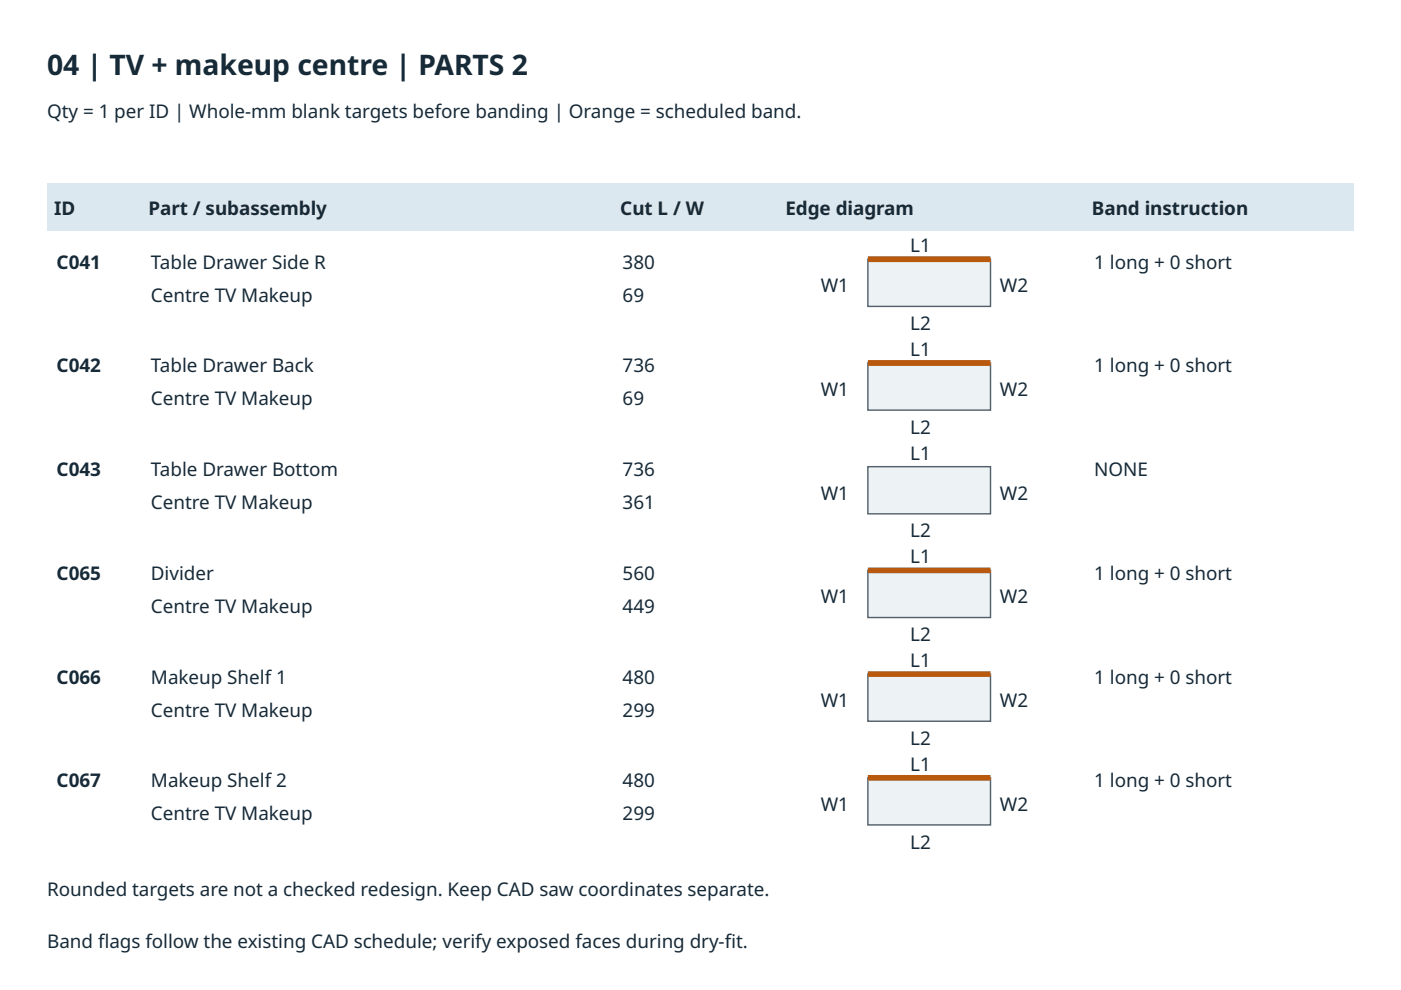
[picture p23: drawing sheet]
<svg xmlns="http://www.w3.org/2000/svg" width="297mm" height="210mm" viewBox="0 0 297 210" stroke-linecap="round" stroke-linejoin="round" font-family="sans-serif">
<defs><g id="words">
<text font-size="6" fill="#172a38" x="10" y="16">04 | TV + makeup centre | PARTS 2</text>
<g font-size="4" fill="#172a38">
<text x="10" y="25">Qty = 1 per ID | Whole-mm blank targets before banding | Orange = scheduled band.</text>
<text x="11.5" y="45.7">ID</text>
<text x="31.5" y="45.7">Part / subassembly</text>
<text x="131.5" y="45.7">Cut L / W</text>
<text x="166.5" y="45.7">Edge diagram</text>
<text x="231.5" y="45.7">Band instruction</text>
<text x="193" y="53.5">L1</text>
<text x="12" y="57">C041</text>
<text x="32" y="57">Table Drawer Side R</text>
<text x="132" y="57">380</text>
<text x="232" y="57">1 long + 0 short</text>
<text x="32" y="64">Centre TV Makeup</text>
<text x="132" y="64">69</text>
<text x="174" y="62">W1</text>
<text x="212" y="62">W2</text>
<text x="193" y="70">L2</text>
<text x="193" y="75.5">L1</text>
<text x="12" y="79">C042</text>
<text x="32" y="79">Table Drawer Back</text>
<text x="132" y="79">736</text>
<text x="174" y="84">W1</text>
<text x="212" y="84">W2</text>
<text x="232" y="79">1 long + 0 short</text>
<text x="32" y="86">Centre TV Makeup</text>
<text x="132" y="86">69</text>
<text x="193" y="92">L2</text>
<text x="12" y="100.9">C043</text>
<text x="32" y="100.9">Table Drawer Bottom</text>
<text x="132" y="100.9">736</text>
<text x="193" y="97.4">L1</text>
<text x="232" y="100.9">NONE</text>
<text x="32" y="107.9">Centre TV Makeup</text>
<text x="132" y="107.9">361</text>
<text x="174" y="105.9">W1</text>
<text x="212" y="105.9">W2</text>
<text x="193" y="113.9">L2</text>
<text x="193" y="119.4">L1</text>
<text x="12" y="122.9">C065</text>
<text x="32" y="122.9">Divider</text>
<text x="132" y="122.9">560</text>
<text x="232" y="122.9">1 long + 0 short</text>
<text x="32" y="129.9">Centre TV Makeup</text>
<text x="132" y="129.9">449</text>
<text x="174" y="127.9">W1</text>
<text x="212" y="127.9">W2</text>
<text x="193" y="135.9">L2</text>
<text x="193" y="141.4">L1</text>
<text x="12" y="144.9">C066</text>
<text x="32" y="144.9">Makeup Shelf 1</text>
<text x="132" y="144.9">480</text>
<text x="174" y="149.9">W1</text>
<text x="212" y="149.9">W2</text>
<text x="232" y="144.9">1 long + 0 short</text>
<text x="32" y="151.9">Centre TV Makeup</text>
<text x="132" y="151.9">299</text>
<text x="193" y="157.9">L2</text>
<text x="12" y="166.9">C067</text>
<text x="32" y="166.9">Makeup Shelf 2</text>
<text x="132" y="166.9">480</text>
<text x="193" y="163.4">L1</text>
<text x="232" y="166.9">1 long + 0 short</text>
<text x="32" y="173.9">Centre TV Makeup</text>
<text x="132" y="173.9">299</text>
<text x="174" y="171.9">W1</text>
<text x="212" y="171.9">W2</text>
<text x="193" y="179.9">L2</text>
<text x="10" y="189.9">Rounded targets are not a checked redesign. Keep CAD saw coordinates separate.</text>
<text x="10" y="200.9">Band fags follow the existing CAD schedule; verify exposed faces during dry-ft.</text>
<text x="20.8" y="200.9">l</text>
<text x="153.6" y="200.9">i</text>
</g>
</g></defs>
<path d="M10 39h277v10h-277z" fill="#dce8ef"/>
<path d="M184 55h26v10h-26z" fill="#edf2f5"/>
<path d="M184 55h26v10h-26z" fill="none" stroke="#52606b" stroke-width=".3"/>
<path d="M184 55h26z" fill="#000" stroke="#b8590e" stroke-width="1.2" stroke-linecap="butt"/>
<path d="M184 77h26v10h-26z" fill="#edf2f5"/>
<path d="M184 77h26v10h-26z" fill="none" stroke="#52606b" stroke-width=".3"/>
<path d="M184 77h26z" fill="#000" stroke="#b8590e" stroke-width="1.2" stroke-linecap="butt"/>
<path d="M184 98.9h26v10h-26z" fill="#edf2f5"/>
<path d="M184 98.9h26v10h-26z" fill="none" stroke="#52606b" stroke-width=".3"/>
<path d="M184 120.9h26v10h-26z" fill="#edf2f5"/>
<path d="M184 120.9h26v10h-26z" fill="none" stroke="#52606b" stroke-width=".3"/>
<path d="M184 120.9h26z" fill="#000" stroke="#b8590e" stroke-width="1.2" stroke-linecap="butt"/>
<path d="M184 142.9h26v10h-26z" fill="#edf2f5"/>
<path d="M184 142.9h26v10h-26z" fill="none" stroke="#52606b" stroke-width=".3"/>
<path d="M184 142.9h26z" fill="#000" stroke="#b8590e" stroke-width="1.2" stroke-linecap="butt"/>
<path d="M184 164.9h26v10h-26z" fill="#edf2f5"/>
<path d="M184 164.9h26v10h-26z" fill="none" stroke="#52606b" stroke-width=".3"/>
<path d="M184 164.9h26z" fill="#000" stroke="#b8590e" stroke-width="1.2" stroke-linecap="butt"/>
<use href="#words"/>
</svg>
